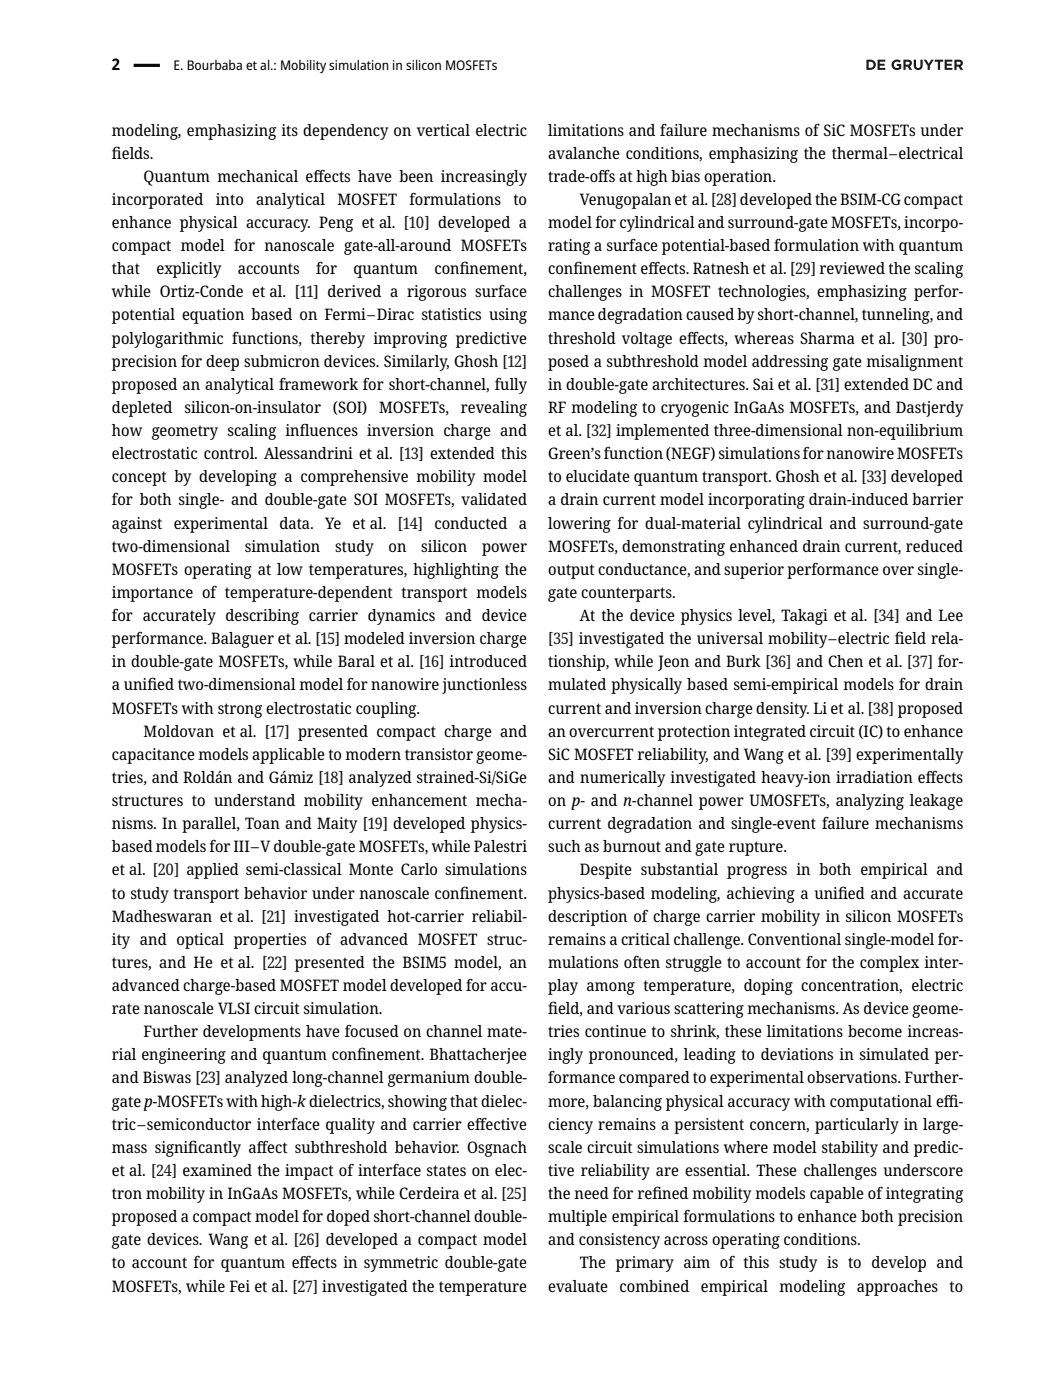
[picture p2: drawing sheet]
<svg xmlns="http://www.w3.org/2000/svg" width="210mm" height="280mm" viewBox="0 0 210 280" stroke-linecap="round" stroke-linejoin="round" font-family="sans-serif">
<defs><g id="words">
<text font-size="6" x="26.5" y="14.5">—</text>
<g font-size="3.3">
<text x="22.4" y="14">2</text>
<text x="22.4" y="27.1">modeling, emphasizing its dependency on vertical electric</text>
<text x="109.5" y="27.1">limitations and failure mechanisms of SiC MOSFETs under</text>
<text x="22.4" y="31.7">f</text>
<text x="22.4" y="31.7">ields.</text>
<text x="109.5" y="31.7">avalanche conditions, emphasizing the thermal–electrical</text>
<text x="22.4" y="41">incorporated</text>
<text x="28.7" y="36.4">Quantum mechanical ef</text>
<text x="43.1" y="41">into</text>
<text x="51.2" y="41">analytical</text>
<text x="62.6" y="36.4">fects have been increasingly</text>
<text x="67.4" y="41">MOSFET</text>
<text x="81.8" y="41">formulations</text>
<text x="102.6" y="41">to</text>
<text x="109.5" y="36.4">trade-of</text>
<text x="115.9" y="41">Venugopalanet al.[28]developedtheBSIM-CGcompact</text>
<text x="119.6" y="36.4">fs at high bias operation.</text>
<text x="22.4" y="45.6">enhance physical accuracy. Peng et al. [10] developed a</text>
<text x="109.5" y="45.6">model for cylindrical and surround-gate MOSFETs, incorpo-</text>
<text x="22.4" y="50.2">compact model for nanoscale gate-all-around MOSFETs</text>
<text x="109.5" y="50.2">rating a surface potential-based formulation with quantum</text>
<text x="22.4" y="54.8">that</text>
<text x="22.4" y="59.5">while Ortiz-Conde et al. [11] derived a rigorous surface</text>
<text x="31.3" y="54.8">explicitly</text>
<text x="47.5" y="54.8">accounts</text>
<text x="63.2" y="54.8">for</text>
<text x="70.6" y="54.8">quantum</text>
<text x="86.8" y="54.8">conf</text>
<text x="91.9" y="54.8">inement,</text>
<text x="109.5" y="54.8">conf</text>
<text x="109.5" y="59.5">challenges in MOSFET technologies, emphasizing perfor-</text>
<text x="114.6" y="54.8">inement ef</text>
<text x="129.6" y="54.8">fects. Ratnesh et al. [29] reviewed the scaling</text>
<text x="22.4" y="64.1">potential equation based on Fermi–Dirac statistics using</text>
<text x="109.5" y="64.1">mance degradation caused by short-channel, tunneling, and</text>
<text x="22.4" y="68.7">polylogarithmic functions, thereby improving predictive</text>
<text x="109.5" y="68.7">threshold voltage ef</text>
<text x="137.3" y="68.7">fects, whereas Sharma et al. [30] pro-</text>
<text x="22.4" y="73.3">precision for deep submicron devices. Similarly, Ghosh [12]</text>
<text x="22.4" y="78">proposed an analytical framework for short-channel, fully</text>
<text x="109.5" y="73.3">posed a subthreshold model addressing gate misalignment</text>
<text x="109.5" y="78">in double-gate architectures. Sai et al. [31] extended DC and</text>
<text x="22.4" y="82.6">depleted</text>
<text x="36.8" y="82.6">silicon-on-insulator</text>
<text x="66.5" y="82.6">(SOI)</text>
<text x="75.8" y="82.6">MOSFETs,</text>
<text x="92.1" y="82.6">revealing</text>
<text x="109.5" y="82.6">RF modeling to cryogenic InGaAs MOSFETs, and Dastjerdy</text>
<text x="22.4" y="87.2">how geometry scaling inf</text>
<text x="59.9" y="87.2">luences inversion charge and</text>
<text x="109.5" y="87.2">et al. [32] implemented three-dimensional non-equilibrium</text>
<text x="22.4" y="91.8">electrostatic control. Alessandrini et al. [13] extended this</text>
<text x="109.5" y="91.8">Green’sfunction(NEGF)simulationsfornanowireMOSFETs</text>
<text x="22.4" y="96.5">concept by developing a comprehensive mobility model</text>
<text x="22.4" y="101.1">for both single- and double-gate SOI MOSFETs, validated</text>
<text x="109.5" y="101.1">a drain current model incorporating drain-induced barrier</text>
<text x="109.5" y="96.5">to elucidate quantum transport. Ghosh et al. [33] developed</text>
<text x="22.4" y="105.7">against experimental data. Ye et al. [14] conducted a</text>
<text x="109.5" y="105.7">lowering for dual-material cylindrical and surround-gate</text>
<text x="22.4" y="110.3">two-dimensional</text>
<text x="48.9" y="110.3">simulation</text>
<text x="67" y="110.3">study</text>
<text x="77.6" y="110.3">on</text>
<text x="84.2" y="110.3">silicon</text>
<text x="96.3" y="110.3">power</text>
<text x="109.5" y="110.3">MOSFETs, demonstrating enhanced drain current, reduced</text>
<text x="22.4" y="115">MOSFETs operating at low temperatures, highlighting the</text>
<text x="22.4" y="119.6">importance of temperature-dependent transport models</text>
<text x="109.5" y="115">output conductance, and superior performance over single-</text>
<text x="109.5" y="119.6">gate counterparts.</text>
<text x="22.4" y="124.2">for accurately describing carrier dynamics and device</text>
<text x="115.9" y="124.2">At the device physics level, Takagi et al. [34] and Lee</text>
<text x="22.4" y="128.8">performance. Balaguer et al. [15] modeled inversion charge</text>
<text x="178.8" y="128.8">ield rela-</text>
<text x="22.4" y="133.5">in double-gate MOSFETs, while Baral et al. [16] introduced</text>
<text x="109.5" y="133.5">tionship, while Jeon and Burk [36] and Chen et al. [37] for-</text>
<text x="22.4" y="138.1">a unif</text>
<text x="22.4" y="142.7">MOSFETs with strong electrostatic coupling.</text>
<text x="29.4" y="138.1">ied two-dimensional model for nanowire junctionless</text>
<text x="109.5" y="138.1">mulated physically based semi-empirical models for drain</text>
<text x="109.5" y="142.7">current and inversion charge density. Li et al. [38] proposed</text>
<text x="28.7" y="147.3">Moldovan et al. [17] presented compact charge and</text>
<text x="109.5" y="147.3">an overcurrent protection integrated circuit (IC) to enhance</text>
<text x="22.4" y="152">capacitance models applicable to modern transistor geome-</text>
<text x="109.5" y="152">SiC MOSFET reliability, and Wang et al. [39] experimentally</text>
<text x="22.4" y="161.2">structures to understand mobility enhancement mecha-</text>
<text x="22.4" y="156.6">tries, and Roldán and Gámiz [18] analyzed strained-Si/SiGe</text>
<text x="109.5" y="156.6">and numerically investigated heavy-ion irradiation ef</text>
<text x="109.5" y="161.2">on p- and n-channel power UMOSFETs, analyzing leakage</text>
<text x="185" y="156.6">fects</text>
<text x="22.4" y="165.8">nisms. In parallel, Toan and Maity [19] developed physics-</text>
<text x="109.5" y="165.8">current degradation and single-event failure mechanisms</text>
<text x="22.4" y="170.5">based models for III–V double-gate MOSFETs, while Palestri</text>
<text x="109.5" y="170.5">such as burnout and gate rupture.</text>
<text x="22.4" y="175.1">et al. [20] applied semi-classical Monte Carlo simulations</text>
<text x="22.4" y="179.7">to study transport behavior under nanoscale conf</text>
<text x="91.9" y="179.7">inement.</text>
<text x="109.5" y="179.7">physics-based modeling, achieving a unif</text>
<text x="115.9" y="175.1">Despite substantial progress in both empirical and</text>
<text x="167.4" y="179.7">ied and accurate</text>
<text x="22.4" y="184.3">Madheswaran et al. [21] investigated hot-carrier reliabil-</text>
<text x="109.5" y="184.3">description of charge carrier mobility in silicon MOSFETs</text>
<text x="22.4" y="189">ity and optical properties of advanced MOSFET struc-</text>
<text x="109.5" y="189">remains a critical challenge. Conventional single-model for-</text>
<text x="22.4" y="193.6">tures, and He et al. [22] presented the BSIM5 model, an</text>
<text x="109.5" y="193.6">mulations often struggle to account for the complex inter-</text>
<text x="22.4" y="198.2">advanced charge-based MOSFET model developed for accu-</text>
<text x="22.4" y="202.8">rate nanoscale VLSI circuit simulation.</text>
<text x="109.5" y="198.2">play among temperature, doping concentration, electric</text>
<text x="109.5" y="202.8">f</text>
<text x="109.5" y="202.8">ield, and various scattering mechanisms. As device geome-</text>
<text x="28.7" y="207.4">Further developments have focused on channel mate-</text>
<text x="109.5" y="207.4">tries continue to shrink, these limitations become increas-</text>
<text x="22.4" y="212.1">rial engineering and quantum conf</text>
<text x="71.3" y="212.1">inement. Bhattacherjee</text>
<text x="109.5" y="212.1">ingly pronounced, leading to deviations in simulated per-</text>
<text x="22.4" y="216.7">and Biswas [23] analyzed long-channel germanium double-</text>
<text x="22.4" y="221.3">gate p-MOSFETs with high-k dielectrics, showing that dielec-</text>
<text x="109.5" y="216.7">formance compared to experimental observations. Further-</text>
<text x="109.5" y="221.3">more, balancing physical accuracy with computational ef</text>
<text x="188.6" y="221.3">f</text>
<text x="188.6" y="221.3">i-</text>
<text x="22.4" y="225.9">tric–semiconductor interface quality and carrier ef</text>
<text x="94.9" y="225.9">fective</text>
<text x="109.5" y="225.9">ciency remains a persistent concern, particularly in large-</text>
<text x="22.4" y="230.6">mass signif</text>
<text x="37.6" y="230.6">icantly af</text>
<text x="51.3" y="230.6">fect subthreshold behavior. Osgnach</text>
<text x="109.5" y="230.6">scale circuit simulations where model stability and predic-</text>
<text x="22.4" y="235.2">et al. [24] examined the impact of interface states on elec-</text>
<text x="22.4" y="239.8">tron mobility in InGaAs MOSFETs, while Cerdeira et al. [25]</text>
<text x="109.5" y="235.2">tive reliability are essential. These challenges underscore</text>
<text x="109.5" y="239.8">the need for ref</text>
<text x="130.4" y="239.8">ined mobility models capable of integrating</text>
<text x="22.4" y="244.4">proposed a compact model for doped short-channel double-</text>
<text x="109.5" y="244.4">multiple empirical formulations to enhance both precision</text>
<text x="22.4" y="249.1">gate devices. Wang et al. [26] developed a compact model</text>
<text x="109.5" y="249.1">and consistency across operating conditions.</text>
<text x="22.4" y="253.7">to account for quantum ef</text>
<text x="59.9" y="253.7">fects in symmetric double-gate</text>
<text x="115.9" y="253.7">The primary aim of this study is to develop and</text>
<text x="22.4" y="258.3">MOSFETs, while Fei et al. [27] investigated the temperature</text>
<text x="109.5" y="258.3">evaluate combined empirical modeling approaches to</text>
</g>
<text font-size="3.3" fill="#1b1c20" x="109.5" y="128.8">[35] investigated the universal mobility–electric f</text>
<text font-size="2.8" x="34.7" y="14">E. Bourbaba et al.: Mobility simulation in silicon MOSFETs</text>
</g></defs>
<path d="M191.1 12.3l.7 .1 .1 .4-.8 .1zM190.7 11.9v2.1h.4v-.7h.4l.4 .7h.6l-.5-.8a.68 .68 0 0 0 .4-.8 .68 .68 0 0 0-.8-.5zM188.7 11.9v2.1h1.6v-.4h-1.1v-.5h1v-.3h-1v-.5h1.1v-.4zM186.8 11.9v.5h.6v1.6h.4v-1.6h.7v-.5zM184.6 11.9l.7 1.3v.8h.5v-.8l.8-1.3h-.5l-.5 .9-.5-.9zM182.6 11.9v1.2a.89 .89 0 0 0 .9 .9 .89 .89 0 0 0 .9-.9v-1.2h-.5v1.5a.45 .45 0 0 1-.8 0l-.1-1.5zM181 12.3l.6 .1 .1 .4-.7 .1zM180.5 11.9v2.1h.5v-.7h.3l.4 .7h.6l-.5-.8a.68 .68 0 0 0 .4-.8 .68 .68 0 0 0-.8-.5zM178.6 12.1a1.1 1.1 0 0 0-.2 1.6 1.1 1.1 0 0 0 1.7 0v-.9h-.9v.4h.4v.3a.65 .65 0 0 1-.8-.1 .65 .65 0 0 1 0-.9 .65 .65 0 0 1 .9 0l.3-.3a1.19 1.19 0 0 0-1.4-.1zM175.3 11.9v2.1h1.6v-.4h-1.1v-.5h1v-.3h-1v-.5h1.1v-.4zM173.6 12.3a.68 .68 0 0 1 .9 .7 .68 .68 0 0 1-.9 .6zM173.1 11.9v2.1a1.49 1.49 0 0 0 1.9-.7v-.3a1.01 1.01 0 0 0-1.1-1.1z" fill="#1b1c20"/>
<use href="#words"/>
</svg>
